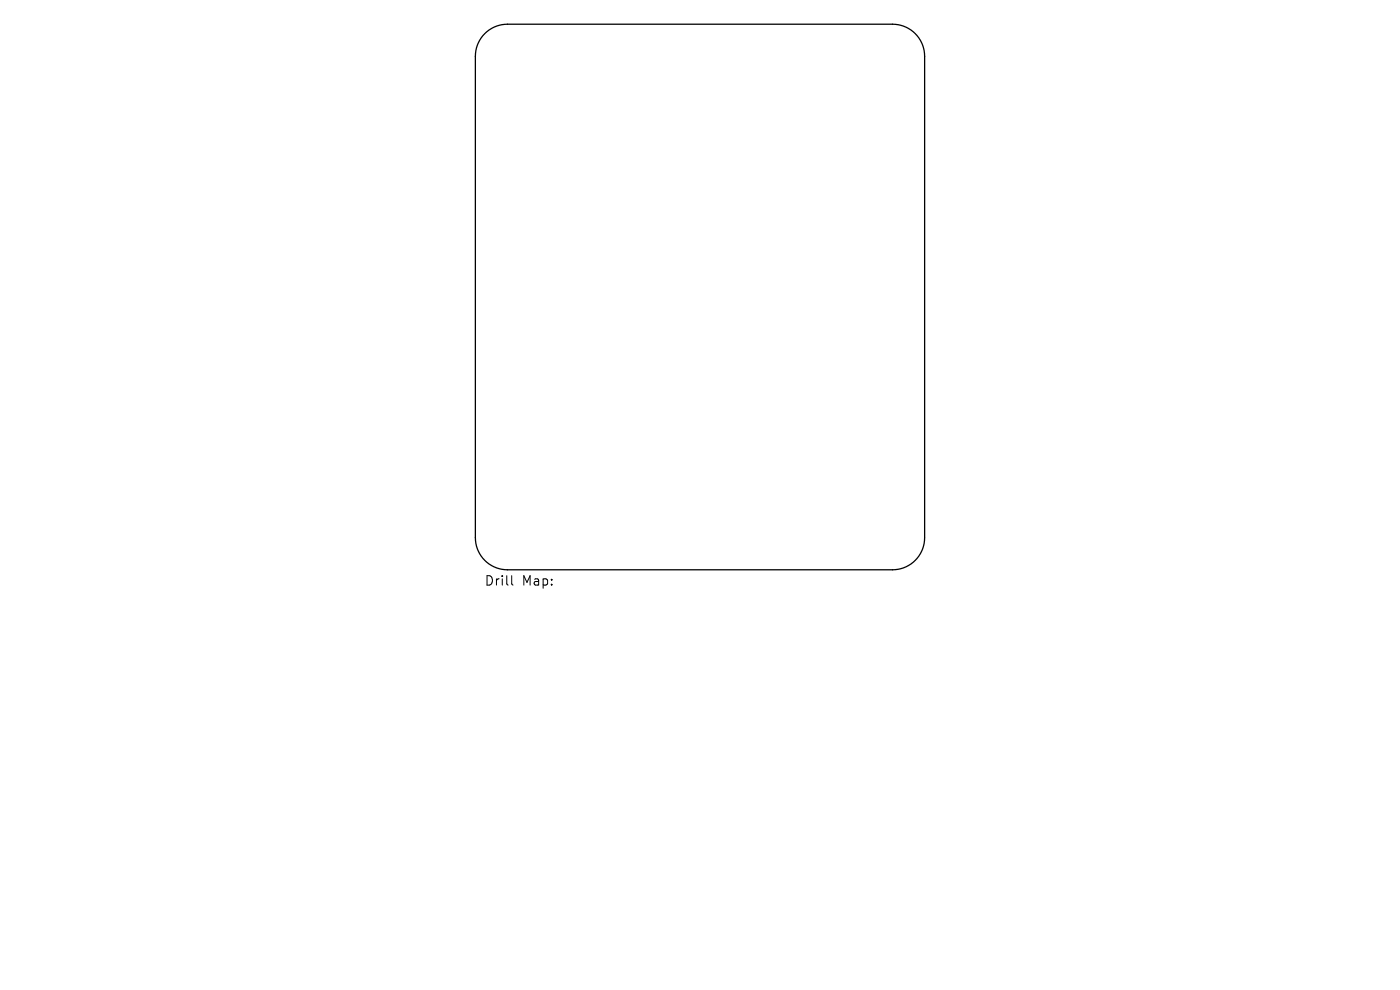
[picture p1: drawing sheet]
<svg xmlns="http://www.w3.org/2000/svg" width="297mm" height="210mm" viewBox="0 0 297 210" stroke-linecap="round" stroke-linejoin="round" font-family="sans-serif">
<defs><g id="words">
<g font-size="2.8">
<text x="102.7" y="124.5">Drill</text>
<text x="110.7" y="124.5">Map:</text>
</g>
</g></defs>
<path d="M102.8 7.1a6.8 6.8 0 0 1 4.9-2h81.6a6.8 6.8 0 0 1 6.9 6.8v102.2a6.8 6.8 0 0 1-6.9 6.8h-81.6a6.8 6.8 0 0 1-6.9-6.8v-102.2a6.8 6.8 0 0 1 2-4.8z" fill="none" stroke="#000" stroke-width=".27"/>
<path d="M108.6 122.1v1.7l.2 .3" fill="none" stroke="#000" stroke-width=".21"/>
<use href="#words"/>
</svg>
